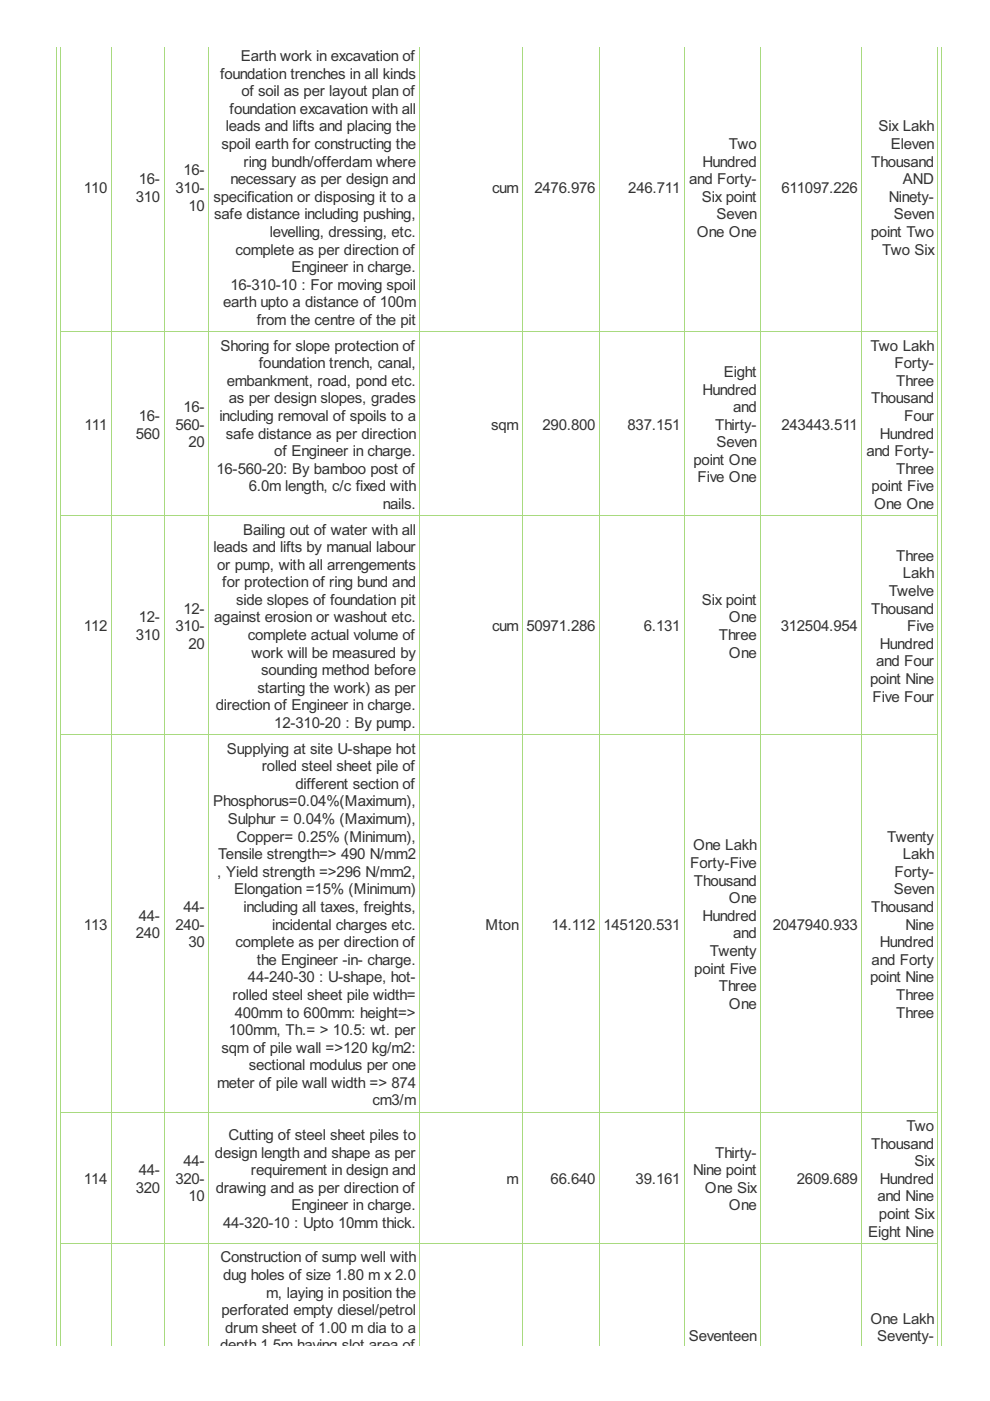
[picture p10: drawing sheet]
<svg xmlns="http://www.w3.org/2000/svg" width="210mm" height="297mm" viewBox="0 0 210 297" stroke-linecap="round" stroke-linejoin="round" font-family="sans-serif">
<defs><g id="words">
<g font-size="3.6" fill="#333">
<text x="46.7" y="16.7">foundation trenches in all kinds</text>
<text x="51.1" y="12.9">Earth work in excavation of</text>
<text x="51.2" y="20.4">of soil as per layout plan of</text>
<text x="47.9" y="27.9">leads and lifts and placing the</text>
<text x="48.7" y="24.1">foundation excavation with all</text>
<text x="186.3" y="27.9">Six Lakh</text>
<text x="47" y="31.6">spoil earth for constructing the</text>
<text x="51.6" y="35.3">ring bundh/offerdam where</text>
<text x="149" y="35.3">Hundred</text>
<text x="154.6" y="31.6">Two</text>
<text x="184.7" y="35.3">Thousand</text>
<text x="188.9" y="31.6">Eleven</text>
<text x="17.8" y="40.9">110</text>
<text x="29.4" y="39">16-</text>
<text x="37.2" y="40.9">310-</text>
<text x="38.9" y="37.2">16-</text>
<text x="48.8" y="39">necessary as per design and</text>
<text x="104.3" y="40.9">cum</text>
<text x="113.3" y="40.9">2476.976</text>
<text x="133.2" y="40.9">246.711</text>
<text x="146.1" y="39">and Forty-</text>
<text x="165.7" y="40.9">611097.226</text>
<text x="191.4" y="39">AND</text>
<text x="28.8" y="42.8">310</text>
<text x="40" y="44.6">10</text>
<text x="45.3" y="42.8">specification or disposing it to a</text>
<text x="45.4" y="46.5">safe distance including pushing,</text>
<text x="148.8" y="42.8">Six point</text>
<text x="151.9" y="46.5">Seven</text>
<text x="188.4" y="42.8">Ninety-</text>
<text x="189.5" y="46.5">Seven</text>
<text x="49.9" y="54">complete as per direction of</text>
<text x="57.2" y="50.2">levelling, dressing, etc.</text>
<text x="147.7" y="50.2">One One</text>
<text x="184.7" y="50.2">point Two</text>
<text x="187" y="54">Two Six</text>
<text x="61.8" y="57.7">Engineer in charge.</text>
<text x="47.3" y="65.2">earth upto a distance of 100m</text>
<text x="48.8" y="61.4">16-310-10 : For moving spoil</text>
<text x="54.4" y="68.9">from the centre of the pit</text>
<text x="46.7" y="74.3">Shoring for slope protection of</text>
<text x="184.6" y="74.3">Two Lakh</text>
<text x="48.1" y="81.8">embankment, road, pond etc.</text>
<text x="54.9" y="78.1">foundation trench, canal,</text>
<text x="149" y="83.6">Hundred</text>
<text x="153.5" y="79.9">Eight</text>
<text x="189.7" y="78.1">Forty-</text>
<text x="190" y="81.8">Three</text>
<text x="29.4" y="89.2">16-</text>
<text x="38.9" y="87.4">16-</text>
<text x="46.5" y="89.2">including removal of spoils to a</text>
<text x="48.5" y="85.5">as per design slopes, grades</text>
<text x="155.4" y="87.4">and</text>
<text x="184.7" y="85.5">Thousand</text>
<text x="191.7" y="89.2">Four</text>
<text x="17.9" y="91.1">111</text>
<text x="28.8" y="93">560</text>
<text x="37.2" y="91.1">560-</text>
<text x="40" y="94.8">20</text>
<text x="47.9" y="93">safe distance as per direction</text>
<text x="104.2" y="91.1">sqm</text>
<text x="115" y="91.1">290.800</text>
<text x="133.1" y="91.1">837.151</text>
<text x="151.6" y="91.1">Thirty-</text>
<text x="151.9" y="94.8">Seven</text>
<text x="165.7" y="91.1">243443.511</text>
<text x="186.6" y="93">Hundred</text>
<text x="45.9" y="100.4">16-560-20: By bamboo post of</text>
<text x="58.2" y="96.7">of Engineer in charge.</text>
<text x="147" y="98.6">point One</text>
<text x="183.7" y="96.7">and Forty-</text>
<text x="190" y="100.4">Three</text>
<text x="52.7" y="104.2">6.0m length, c/c fixed with</text>
<text x="81.2" y="107.9">nails.</text>
<text x="147.9" y="102.3">Five One</text>
<text x="184.8" y="104.2">point Five</text>
<text x="185.3" y="107.9">One One</text>
<text x="51.5" y="113.3">Bailing out of water with all</text>
<text x="45.3" y="117.1">leads and lifts by manual labour</text>
<text x="190" y="118.9">Three</text>
<text x="46" y="120.8">or pump, with all arrengements</text>
<text x="47.1" y="124.5">for protection of ring bund and</text>
<text x="191.4" y="122.7">Lakh</text>
<text x="29.4" y="132">12-</text>
<text x="38.9" y="130.1">12-</text>
<text x="45.4" y="132">against erosion or washout etc.</text>
<text x="50.1" y="128.2">side slopes of foundation pit</text>
<text x="148.8" y="128.2">Six point</text>
<text x="154.6" y="132">One</text>
<text x="184.7" y="130.1">Thousand</text>
<text x="188.4" y="126.4">Twelve</text>
<text x="17.8" y="133.8">112</text>
<text x="28.8" y="135.7">310</text>
<text x="37.2" y="133.8">310-</text>
<text x="40" y="137.6">20</text>
<text x="52.6" y="135.7">complete actual volume of</text>
<text x="104.3" y="133.8">cum</text>
<text x="111.6" y="133.8">50971.286</text>
<text x="136.5" y="133.8">6.131</text>
<text x="152.4" y="135.7">Three</text>
<text x="165.5" y="133.8">312504.954</text>
<text x="186.6" y="137.6">Hundred</text>
<text x="192.3" y="133.8">Five</text>
<text x="53.3" y="139.4">work will be measured by</text>
<text x="55.4" y="143.2">sounding method before</text>
<text x="154.6" y="139.4">One</text>
<text x="185.7" y="141.3">and Four</text>
<text x="54.6" y="146.9">starting the work) as per</text>
<text x="184.5" y="145">point Nine</text>
<text x="185" y="148.8">Five Four</text>
<text x="45.7" y="150.6">direction of Engineer in charge.</text>
<text x="58.2" y="154.4">12-310-20 : By pump.</text>
<text x="48.1" y="159.8">Supplying at site U-shape hot</text>
<text x="55.5" y="163.5">rolled steel sheet pile of</text>
<text x="62.7" y="167.3">different section of</text>
<text x="45.2" y="171">Phosphorus=0.04%(Maximum),</text>
<text x="48.3" y="174.7">Sulphur = 0.04% (Maximum),</text>
<text x="50.1" y="178.4">Copper= 0.25% (Minimum),</text>
<text x="188.1" y="178.4">Twenty</text>
<text x="46" y="185.9">, Yield strength =&gt;296 N/mm2,</text>
<text x="46.3" y="182.2">Tensile strength=&gt; 490 N/mm2</text>
<text x="146.3" y="184">Forty-Five</text>
<text x="146.9" y="180.3">One Lakh</text>
<text x="189.7" y="185.9">Forty-</text>
<text x="191.4" y="182.2">Lakh</text>
<text x="49.7" y="189.6">Elongation =15% (Minimum)</text>
<text x="147.1" y="187.8">Thousand</text>
<text x="154.6" y="191.5">One</text>
<text x="189.5" y="189.6">Seven</text>
<text x="17.8" y="197.1">113</text>
<text x="29.4" y="195.2">44-</text>
<text x="37.2" y="197.1">240-</text>
<text x="38.9" y="193.4">44-</text>
<text x="51.6" y="193.4">including all taxes, freights,</text>
<text x="57.7" y="197.1">incidental charges etc.</text>
<text x="103" y="197.1">Mton</text>
<text x="116.9" y="197.1">14.112</text>
<text x="127.9" y="197.1">145120.531</text>
<text x="149" y="195.2">Hundred</text>
<text x="163.8" y="197.1">2047940.933</text>
<text x="184.7" y="193.4">Thousand</text>
<text x="192" y="197.1">Nine</text>
<text x="28.8" y="199">240</text>
<text x="40" y="200.8">30</text>
<text x="49.9" y="200.8">complete as per direction of</text>
<text x="150.5" y="202.7">Twenty</text>
<text x="155.4" y="199">and</text>
<text x="186.6" y="200.8">Hundred</text>
<text x="52.6" y="208.3">44-240-30 : U-shape, hot-</text>
<text x="54.4" y="204.5">the Engineer -in- charge.</text>
<text x="147.2" y="206.4">point Five</text>
<text x="184.5" y="208.3">point Nine</text>
<text x="184.8" y="204.5">and Forty</text>
<text x="49.3" y="212">rolled steel sheet pile width=</text>
<text x="49.8" y="215.7">400mm to 600mm: height=&gt;</text>
<text x="152.4" y="210.1">Three</text>
<text x="154.6" y="213.9">One</text>
<text x="190" y="212">Three</text>
<text x="190" y="215.7">Three</text>
<text x="48.5" y="219.5">100mm, Th.= &gt; 10.5: wt. per</text>
<text x="47" y="223.2">sqm of pile wall =&gt;120 kg/m2:</text>
<text x="52.7" y="226.9">sectional modulus per one</text>
<text x="46" y="230.7">meter of pile wall width =&gt; 874</text>
<text x="79" y="234.4">cm3/m</text>
<text x="192.2" y="239.8">Two</text>
<text x="45.6" y="245.4">design length and shape as per</text>
<text x="48.4" y="241.7">Cutting of steel sheet piles to</text>
<text x="151.6" y="245.4">Thirty-</text>
<text x="184.7" y="243.6">Thousand</text>
<text x="17.8" y="251">114</text>
<text x="29.4" y="249.1">44-</text>
<text x="37.2" y="251">320-</text>
<text x="38.9" y="247.3">44-</text>
<text x="53.2" y="249.1">requirement in design and</text>
<text x="107.4" y="251">m</text>
<text x="116.7" y="251">66.640</text>
<text x="134.8" y="251">39.161</text>
<text x="146.9" y="249.1">Nine point</text>
<text x="169" y="251">2609.689</text>
<text x="186.6" y="251">Hundred</text>
<text x="193.9" y="247.3">Six</text>
<text x="28.8" y="252.9">320</text>
<text x="40" y="254.7">10</text>
<text x="45.7" y="252.9">drawing and as per direction of</text>
<text x="61.8" y="256.6">Engineer in charge.</text>
<text x="149.4" y="252.9">One Six</text>
<text x="154.6" y="256.6">One</text>
<text x="186.1" y="254.7">and Nine</text>
<text x="47.3" y="260.3">44-320-10 : Upto 10mm thick.</text>
<text x="184.1" y="262.2">Eight Nine</text>
<text x="186.4" y="258.5">point Six</text>
<text x="46.7" y="267.6">Construction of sump well with</text>
<text x="47.3" y="271.4">dug holes of size 1.80 m x 2.0</text>
<text x="56.5" y="275.1">m, laying in position the</text>
<text x="47" y="278.8">perforated empty diesel/petrol</text>
<text x="184.6" y="280.7">One Lakh</text>
<text x="46.7" y="286.3">depth 1.5m having slot area of</text>
<text x="47.8" y="282.6">drum sheet of 1.00 m dia to a</text>
<text x="146" y="284.4">Seventeen</text>
<text x="186" y="284.4">Seventy-</text>
</g>
</g></defs>
<g fill="none" stroke="#a8da7f" stroke-width=".21">
<path d="M11.9 9.9v275.3M12.9 9.9v275.3M23.6 9.9v275.3M34.8 9.9v275.3M44.3 9.9v275.3M89 9.9v275.3M110.8 9.9v275.3M127.1 9.9v275.3M145.1 9.9v275.3M161.3 9.9v275.3M182.7 9.9v275.3M198.9 9.9v275.3"/>
<path d="M199.7 9.9v275.3M12.8 70.4h186.2M12.8 109.4h186.2M12.8 155.8h186.2M12.8 235.9h186.2M12.8 263.7h186.2"/>
</g>
<use href="#words"/>
</svg>
